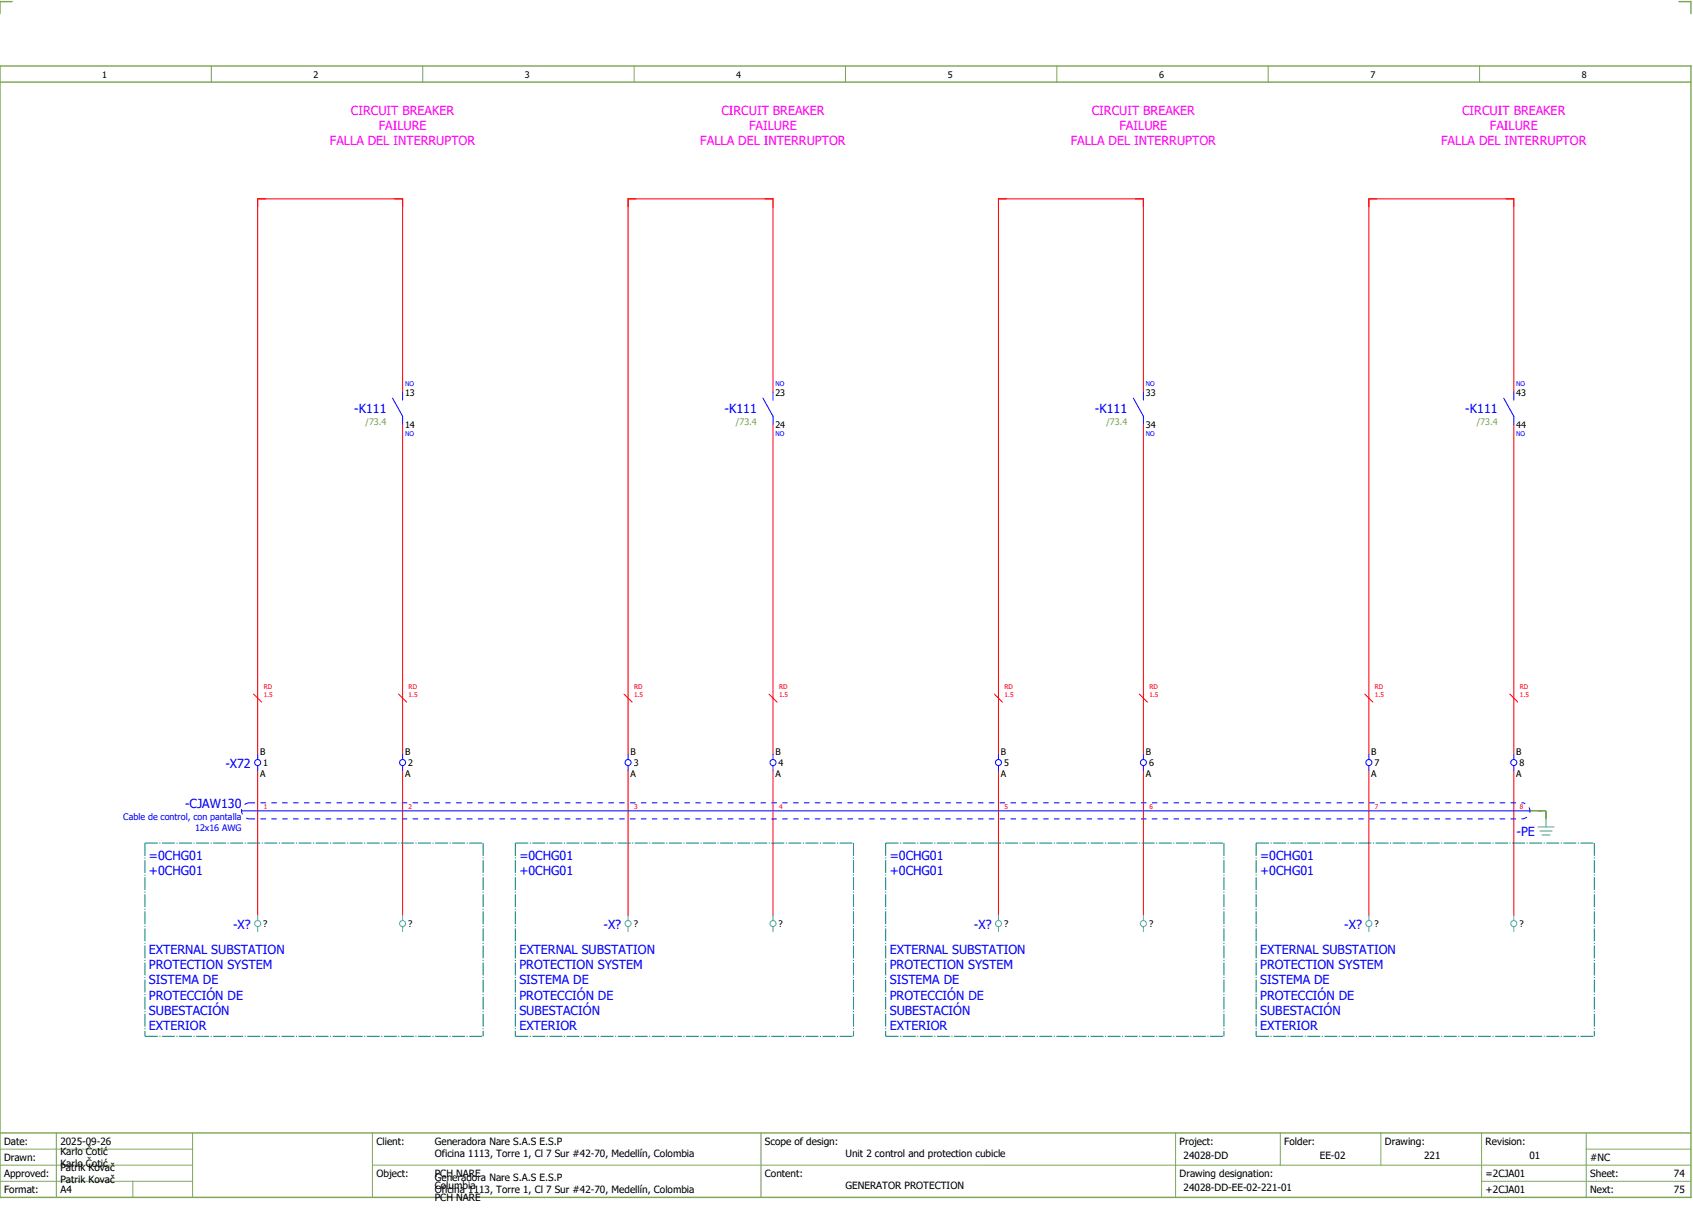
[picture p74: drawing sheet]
<svg xmlns="http://www.w3.org/2000/svg" width="421mm" height="301mm" viewBox="0 0 421 301" stroke-linecap="round" stroke-linejoin="round" font-family="sans-serif">
<defs><g id="words">
<g font-size="3.1" fill="#f0f">
<text x="87.2" y="28.5">CIRCUIT BREAKER</text>
<text x="179.2" y="28.5">CIRCUIT BREAKER</text>
<text x="271.2" y="28.5">CIRCUIT BREAKER</text>
<text x="363.2" y="28.5">CIRCUIT BREAKER</text>
<text x="94.1" y="32.3">FAILURE</text>
<text x="186.1" y="32.3">FAILURE</text>
<text x="278.1" y="32.3">FAILURE</text>
<text x="370.1" y="32.3">FAILURE</text>
<text x="81.9" y="36">FALLA DEL INTERRUPTOR</text>
<text x="173.9" y="36">FALLA DEL INTERRUPTOR</text>
<text x="265.9" y="36">FALLA DEL INTERRUPTOR</text>
<text x="357.9" y="36">FALLA DEL INTERRUPTOR</text>
</g>
<g font-size="3.1" fill="#00f">
<text x="88" y="102.6">-K111</text>
<text x="180" y="102.6">-K111</text>
<text x="272" y="102.6">-K111</text>
<text x="364" y="102.6">-K111</text>
<text x="56" y="190.6">-X72</text>
<text x="46" y="200.8">-CJAW130</text>
<text x="376.7" y="207.7">-PE</text>
<text x="37" y="213.5">=0CHG01</text>
<text x="129" y="213.5">=0CHG01</text>
<text x="221" y="213.5">=0CHG01</text>
<text x="313" y="213.5">=0CHG01</text>
<text x="37" y="217.3">+0CHG01</text>
<text x="129" y="217.3">+0CHG01</text>
<text x="221" y="217.3">+0CHG01</text>
<text x="313" y="217.3">+0CHG01</text>
<text x="57.9" y="230.6">-X?</text>
<text x="149.9" y="230.6">-X?</text>
<text x="241.9" y="230.6">-X?</text>
<text x="333.9" y="230.6">-X?</text>
<text x="37" y="237">EXTERNAL SUBSTATION</text>
<text x="129" y="237">EXTERNAL SUBSTATION</text>
<text x="221" y="237">EXTERNAL SUBSTATION</text>
<text x="313" y="237">EXTERNAL SUBSTATION</text>
<text x="37" y="240.8">PROTECTION SYSTEM</text>
<text x="37" y="244.5">SISTEMA DE</text>
<text x="129" y="240.8">PROTECTION SYSTEM</text>
<text x="129" y="244.5">SISTEMA DE</text>
<text x="221" y="240.8">PROTECTION SYSTEM</text>
<text x="221" y="244.5">SISTEMA DE</text>
<text x="313" y="240.8">PROTECTION SYSTEM</text>
<text x="313" y="244.5">SISTEMA DE</text>
<text x="37" y="248.3">PROTECCIÓN DE</text>
<text x="129" y="248.3">PROTECCIÓN DE</text>
<text x="221" y="248.3">PROTECCIÓN DE</text>
<text x="313" y="248.3">PROTECCIÓN DE</text>
<text x="37" y="252">SUBESTACIÓN</text>
<text x="37" y="255.8">EXTERIOR</text>
<text x="129" y="252">SUBESTACIÓN</text>
<text x="129" y="255.8">EXTERIOR</text>
<text x="221" y="252">SUBESTACIÓN</text>
<text x="221" y="255.8">EXTERIOR</text>
<text x="313" y="252">SUBESTACIÓN</text>
<text x="313" y="255.8">EXTERIOR</text>
</g>
<g font-size="2.5">
<text x="1" y="284.4">Date:</text>
<text x="15" y="286.9">Karlo Čotić</text>
<text x="15" y="284.4">2025-09-26</text>
<text x="93.5" y="284.4">Client:</text>
<text x="108" y="284.4">Generadora Nare S.A.S E.S.P</text>
<text x="108" y="287.4">Oficina 1113, Torre 1, Cl 7 Sur #42-70, Medellín, Colombia</text>
<text x="190" y="284.4">Scope of design:</text>
<text x="210" y="287.4">Unit 2 control and protection cubicle</text>
<text x="293" y="284.4">Project:</text>
<text x="294" y="287.9">24028-DD</text>
<text x="319" y="284.4">Folder:</text>
<text x="327.8" y="287.9">EE-02</text>
<text x="344" y="284.4">Drawing:</text>
<text x="353.7" y="287.9">221</text>
<text x="369" y="284.4">Revision:</text>
<text x="379.9" y="287.9">01</text>
<text x="1" y="288.4">Drawn:</text>
<text x="1" y="292.4">Approved:</text>
<text x="15" y="289.9">Karlo Čotić</text>
<text x="15" y="290.9">Patrik Kovač</text>
<text x="15" y="293.9">Patrik Kovač</text>
<text x="93.5" y="292.4">Object:</text>
<text x="108" y="293.4">Generadora Nare S.A.S E.S.P</text>
<text x="108" y="292.4">PCH NARE</text>
<text x="190" y="292.4">Content:</text>
<text x="293" y="292.4">Drawing designation:</text>
<text x="369" y="292.4">=2CJA01</text>
<text x="395" y="292.4">Sheet:</text>
<text x="395" y="288.4">#NC</text>
<text x="415.8" y="292.4">74</text>
<text x="1" y="296.4">Format:</text>
<text x="15" y="296.4">A4</text>
<text x="108" y="296.4">Oficina 1113, Torre 1, Cl 7 Sur #42-70, Medellín, Colombia</text>
<text x="108" y="295.4">Columbia</text>
<text x="108" y="298.4">PCH NARE</text>
<text x="210" y="295.4">GENERATOR PROTECTION</text>
<text x="294" y="295.9">24028-DD-EE-02-221-01</text>
<text x="369" y="296.4">+2CJA01</text>
<text x="395" y="296.4">Next:</text>
<text x="415.8" y="296.4">75</text>
</g>
<g font-size="2.2">
<text x="25.4" y="19.4">1</text>
<text x="77.9" y="19.4">2</text>
<text x="130.4" y="19.4">3</text>
<text x="182.9" y="19.4">4</text>
<text x="235.4" y="19.4">5</text>
<text x="287.9" y="19.4">6</text>
<text x="340.4" y="19.4">7</text>
<text x="392.9" y="19.4">8</text>
<text x="100.6" y="98.3">13</text>
<text x="192.6" y="98.3">23</text>
<text x="284.6" y="98.3">33</text>
<text x="376.6" y="98.3">43</text>
<text x="100.6" y="106.2">14</text>
<text x="192.6" y="106.2">24</text>
<text x="284.6" y="106.2">34</text>
<text x="376.6" y="106.2">44</text>
<text x="64.6" y="187.5">B</text>
<text x="65.4" y="190.3">1</text>
<text x="100.6" y="187.5">B</text>
<text x="101.4" y="190.3">2</text>
<text x="156.6" y="187.5">B</text>
<text x="157.4" y="190.3">3</text>
<text x="192.6" y="187.5">B</text>
<text x="193.4" y="190.3">4</text>
<text x="248.6" y="187.5">B</text>
<text x="249.4" y="190.3">5</text>
<text x="284.6" y="187.5">B</text>
<text x="285.4" y="190.3">6</text>
<text x="340.6" y="187.5">B</text>
<text x="341.4" y="190.3">7</text>
<text x="376.6" y="187.5">B</text>
<text x="377.4" y="190.3">8</text>
<text x="64.6" y="193">A</text>
<text x="100.6" y="193">A</text>
<text x="156.6" y="193">A</text>
<text x="192.6" y="193">A</text>
<text x="248.6" y="193">A</text>
<text x="284.6" y="193">A</text>
<text x="340.6" y="193">A</text>
<text x="376.6" y="193">A</text>
<text x="65.4" y="230.3">?</text>
<text x="101.4" y="230.3">?</text>
<text x="157.4" y="230.3">?</text>
<text x="193.4" y="230.3">?</text>
<text x="249.4" y="230.3">?</text>
<text x="285.4" y="230.3">?</text>
<text x="341.4" y="230.3">?</text>
<text x="377.4" y="230.3">?</text>
</g>
<g font-size="2.2" fill="#7ca552">
<text x="90.8" y="105.5">/73.4</text>
<text x="182.8" y="105.5">/73.4</text>
<text x="274.8" y="105.5">/73.4</text>
<text x="366.8" y="105.5">/73.4</text>
</g>
<g font-size="2.2" fill="#00f">
<text x="30.6" y="203.6">Cable de control, con pantalla</text>
<text x="48.5" y="206.3">12x16 AWG</text>
</g>
<g font-size="1.6" fill="#00f">
<text x="100.6" y="95.8">NO</text>
<text x="192.6" y="95.8">NO</text>
<text x="284.6" y="95.8">NO</text>
<text x="376.6" y="95.8">NO</text>
<text x="100.6" y="108.3">NO</text>
<text x="192.6" y="108.3">NO</text>
<text x="284.6" y="108.3">NO</text>
<text x="376.6" y="108.3">NO</text>
</g>
<g font-size="1.6" fill="#f00">
<text x="65.5" y="173.1">1.5</text>
<text x="65.5" y="171.1">RD</text>
<text x="101.5" y="173.1">1.5</text>
<text x="101.5" y="171.1">RD</text>
<text x="157.5" y="173.1">1.5</text>
<text x="157.5" y="171.1">RD</text>
<text x="193.5" y="173.1">1.5</text>
<text x="193.5" y="171.1">RD</text>
<text x="249.5" y="173.1">1.5</text>
<text x="249.5" y="171.1">RD</text>
<text x="285.5" y="173.1">1.5</text>
<text x="285.5" y="171.1">RD</text>
<text x="341.5" y="173.1">1.5</text>
<text x="341.5" y="171.1">RD</text>
<text x="377.5" y="173.1">1.5</text>
<text x="377.5" y="171.1">RD</text>
<text x="65.5" y="200.9">1</text>
<text x="101.5" y="200.9">2</text>
<text x="157.5" y="200.9">3</text>
<text x="193.5" y="200.9">4</text>
<text x="249.5" y="200.9">5</text>
<text x="285.5" y="200.9">6</text>
<text x="341.5" y="200.9">7</text>
<text x="377.5" y="200.9">8</text>
</g>
</g></defs>
<path d="M0 16.4h420v281h-420zM3 .4h-3v3M417 .4h3v3M0 20.4h420M0 281.4h420" fill="none" stroke="#7ca552" stroke-width=".35"/>
<g fill="none" stroke="#7ca552" stroke-width=".25">
<path d="M52.5 16.4v4M105 16.4v4M157.5 16.4v4M210 16.4v4M262.5 16.4v4M315 16.4v4M367.5 16.4v4M0 285.4h47.8M0 293.4h47.8M14 281.4v16M33 293.4v4M47.8 281.4v16"/>
<path d="M47.8 289.4h-47.8M92.5 281.4v16M92.5 289.4h327.5M189 281.4v16M292 281.4v15.8M318 281.4v8M343 281.4v8M368 281.4v15.8M368 293.4h52M394 285.4h26M394 281.4v15.8"/>
</g>
<g fill="none" stroke="#f00" stroke-width=".25">
<path d="M100 97.4v-48h-36v138M192 97.4v-48h-36v138M284 97.4v-48h-36v138M376 97.4v-48h-36v138M100 105.4v82M192 105.4v82M284 105.4v82M376 105.4v82M63 172.4l2 2M99 172.4l2 2M155 172.4l2 2M191 172.4l2 2"/>
<path d="M247 172.4l2 2M283 172.4l2 2M339 172.4l2 2M375 172.4l2 2M64 191.4v36M100 191.4v36M156 191.4v36M192 191.4v36M248 191.4v36M284 191.4v36M340 191.4v36M376 191.4v36"/>
</g>
<path d="M380 201.4h4M382 201.4h2M384 201.4v2" fill="none" stroke="#00be00" stroke-width=".25" stroke-dasharray="3.2 .4 .3 .4" stroke-linecap="butt"/>
<g fill="none" stroke="#00f" stroke-width=".25">
<path d="M97.5 98.9l2.5 4.5v2M100 97.4v2M189.5 98.9l2.5 4.5v2M192 97.4v2M281.5 98.9l2.5 4.5v2M284 97.4v2M373.5 98.9l2.5 4.5v2M376 97.4v2M64 187.4v1.2M64 190.1v1.3M100 187.4v1.2M100 190.1v1.3"/>
<path d="M156 187.4v1.2M156 190.1v1.3M192 187.4v1.2M192 190.1v1.3M248 187.4v1.2M248 190.1v1.3M284 187.4v1.2M284 190.1v1.3M340 187.4v1.2M340 190.1v1.3M376 187.4v1.2M376 190.1v1.3"/>
<path d="M60 201.4h320"/>
<circle cx="64" cy="189.4" r=".75"/>
<circle cx="100" cy="189.4" r=".75"/>
<circle cx="156" cy="189.4" r=".75"/>
<circle cx="192" cy="189.4" r=".75"/>
<circle cx="248" cy="189.4" r=".75"/>
<circle cx="284" cy="189.4" r=".75"/>
<circle cx="340" cy="189.4" r=".75"/>
<circle cx="376" cy="189.4" r=".75"/>
</g>
<g fill="none" stroke="#007f7f" stroke-width=".25" stroke-dasharray="3.2 .4 .3 .4" stroke-linecap="butt">
<path d="M36 209.4h84M36 209.4v48M120 209.4v48M128 209.4h84M128 209.4v48M212 209.4v48M220 209.4h84M220 209.4v48M304 209.4v48M312 209.4h84M312 209.4v48M396 209.4v48"/>
<path d="M36 257.4h84M128 257.4h84M220 257.4h84M312 257.4h84"/>
</g>
<g fill="none" stroke="#52a5a5" stroke-width=".25">
<path d="M382 205.4h4M382.5 206.4h3M383 207.4h2M384 203.4v2M64 227.4v1.2M64 230.1v1.3M100 227.4v1.2M100 230.1v1.3M156 227.4v1.2M156 230.1v1.3M192 227.4v1.2M192 230.1v1.3"/>
<path d="M248 227.4v1.2M248 230.1v1.3M284 227.4v1.2M284 230.1v1.3M340 227.4v1.2M340 230.1v1.3M376 227.4v1.2M376 230.1v1.3"/>
<circle cx="64" cy="229.4" r=".75"/>
<circle cx="100" cy="229.4" r=".75"/>
<circle cx="156" cy="229.4" r=".75"/>
<circle cx="192" cy="229.4" r=".75"/>
<circle cx="248" cy="229.4" r=".75"/>
<circle cx="284" cy="229.4" r=".75"/>
<circle cx="340" cy="229.4" r=".75"/>
<circle cx="376" cy="229.4" r=".75"/>
</g>
<path d="M62 199.4h316M62 199.4a2 2 0 0 0-2 2 2 2 0 0 0 2 2M62 203.4h316M378 203.4a2 2 0 0 0 2-2 2 2 0 0 0-2-2" fill="none" stroke="#00f" stroke-width=".25" stroke-dasharray="1.4 1.4" stroke-linecap="butt"/>
<use href="#words"/>
</svg>
